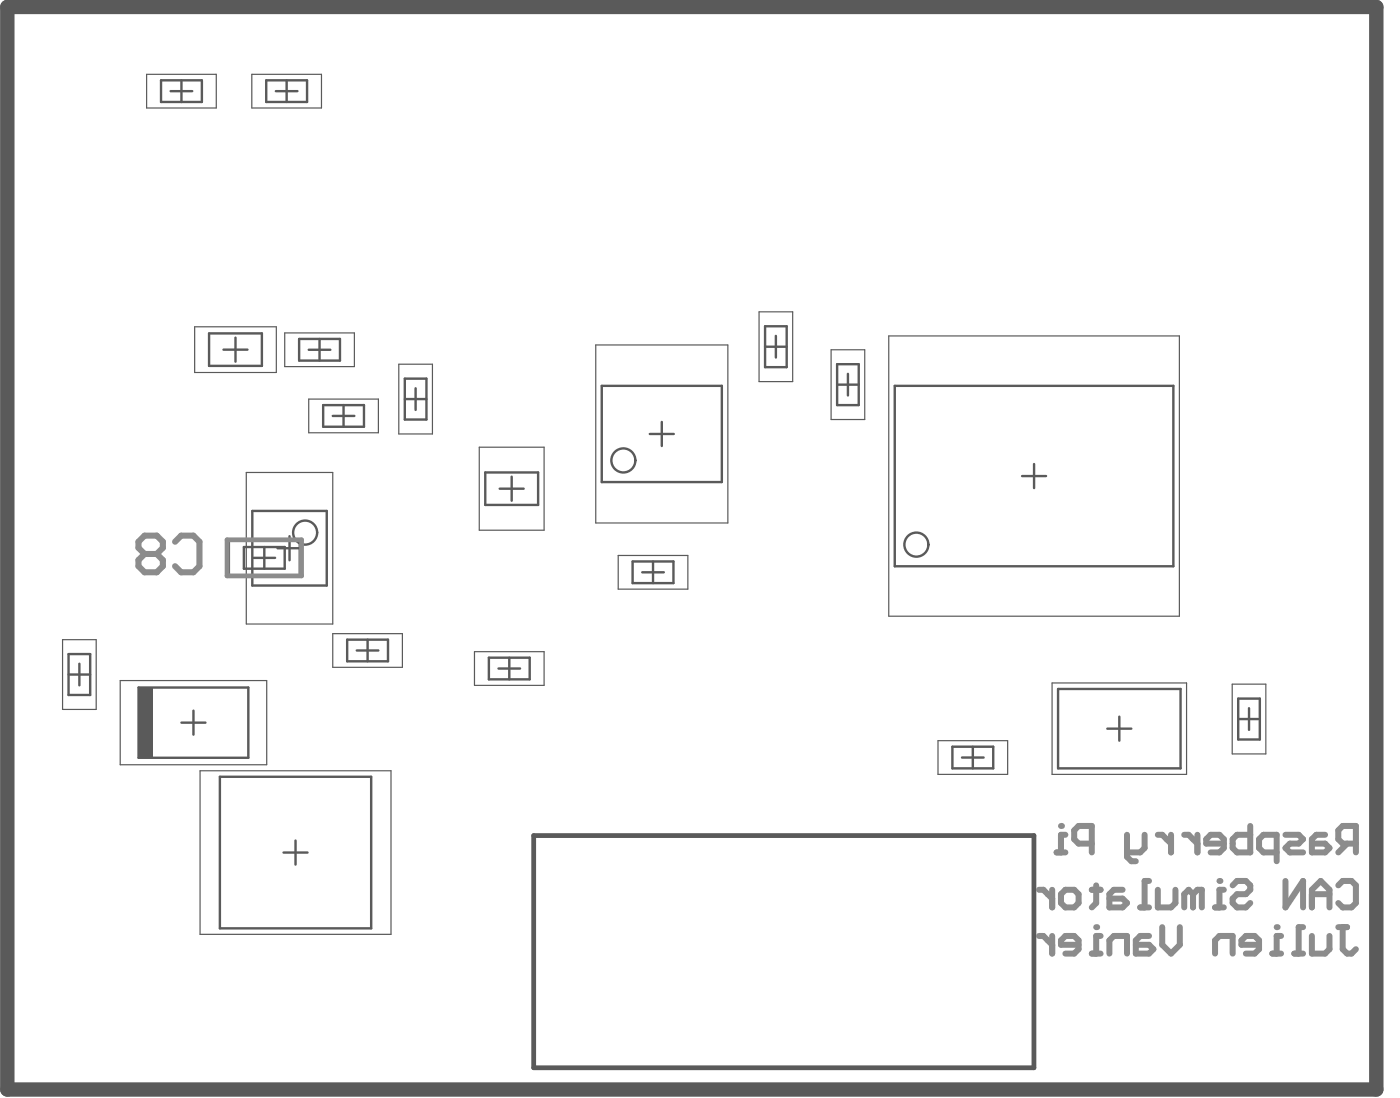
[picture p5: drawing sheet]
<svg xmlns="http://www.w3.org/2000/svg" width="194mm" height="152mm" viewBox="0 0 194 152" stroke-linecap="round" stroke-linejoin="round" font-family="sans-serif">
<g fill="none" stroke="#5a5a5a" stroke-width=".33">
<path d="M22.3 11.1h5.7v3h-5.7zM36.9 11.1h5.7v3h-5.7zM29 46.2h7.3v4.5h-7.3zM41.5 46.9h5.6v3h-5.6zM44.8 56.1h5.6v3h-5.6zM56.1 52.4h3v5.7h-3zM83.4 53.4h16.6v13.4h-16.6zM106 45.2h3v5.6h-3zM116 50.4h3v5.7h-3zM124 53.4h38.6v25h-38.6zM33.8 75.8h5.7v3h-5.7zM35 70.8h10.3v10.3h-10.3z"/>
<path d="M67.3 65.4h7.3v4.5h-7.3zM87.7 77.8h5.6v2.9h-5.6zM9.5 90.6h3v5.6h-3zM19.2 95.2h15.2v9.7h-15.2zM48.1 88.6h5.7v3h-5.7zM67.8 91.1h5.6v3h-5.6zM146.6 95.4h17v11h-17zM171.6 96.7h3v5.7h-3zM30.5 107.6h20.9v21h-20.9zM132 103.4h5.7v3h-5.7z"/>
</g>
<path d="M19.2 95.2h2.1v9.7h-2.1z" fill-rule="evenodd" fill="#5a5a5a"/>
<g fill="none" stroke="#5a5a5a" stroke-width=".33">
<path d="M23.6 12.6h3M25.1 11.1v3M38.2 12.6h3M39.7 11.1v3M31 48.4h3.3M32.6 46.8v3.3M42.8 48.4h3M44.3 46.9v3M46.1 57.6h3M47.6 56.1v3M56.1 55.3h3M57.6 53.8v3"/>
<path d="M91.7 58.4v3.4M106 48h3M107.5 46.5v3M116 53.3h3M117.5 51.8v3M35.1 77.3h3M36.6 75.8v3M38.5 75.9h3.3M40.1 74.3v3.3M69.3 67.7h3.3M70.9 66v3.3M89 79.2h3"/>
<path d="M90.1 60.1h3.3M90.5 77.8v2.9M141.6 65.9h3.4M143.3 64.3v3.3M9.5 93.4h3M11 91.9v3M26.8 98.4v3.3M49.4 90.1h3M50.9 88.6v3M69.1 92.6h3M70.6 91.1v3M155.1 99.2v3.4"/>
<path d="M171.6 99.6h3M173.1 98.1v3M25.1 100.1h3.4M39.3 118.1h3.3M41 116.4v3.3M133.3 104.9h3M134.8 103.4v3M153.5 100.9h3.3"/>
<circle cx="42.3" cy="73.8" r="1.66"/>
<circle cx="86.4" cy="63.8" r="1.66"/>
<circle cx="127" cy="75.4" r="1.66"/>
</g>
<g fill="none" stroke="#5a5a5a" stroke-width=".17">
<path d="M20.3 10.3h9.7v4.7h-9.7zM34.9 10.3h9.7v4.7h-9.7zM27 45.3h11.3v6.3h-11.3zM39.5 46.1h9.6v4.7h-9.6zM42.8 55.3h9.6v4.6h-9.6zM55.3 50.4h4.6v9.7h-4.6zM82.6 47.8h18.3v24.6h-18.3zM105.2 43.2h4.7v9.6h-4.7zM115.2 48.4h4.6v9.7h-4.6zM123.2 46.5h40.3v38.8h-40.3zM31.8 74.9h9.7v4.7h-9.7zM34.1 65.4h12v21h-12z"/>
<path d="M66.4 61.9h9v11.5h-9zM85.7 76.9h9.6v4.7h-9.6zM8.7 88.6h4.6v9.6h-4.6zM16.7 94.2h20.3v11.7h-20.3zM46.1 87.7h9.7v4.7h-9.7zM65.8 90.2h9.6v4.7h-9.6zM145.8 94.6h18.6v12.6h-18.6zM170.8 94.7h4.6v9.7h-4.6zM27.7 106.7h26.5v22.7h-26.5zM130 102.6h9.7v4.6h-9.7z"/>
</g>
<path d="M74 115.7h69.3v32.2h-69.3z" fill="none" stroke="#5a5a5a" stroke-width=".66"/>
<path d="M1 1h189.7v149.9h-189.7z" fill="none" stroke="#5a5a5a" stroke-width="2"/>
<path d="M31.5 74.8h10.3v4.9h-10.3z" fill="none" stroke="#8c8c8c" stroke-width=".66"/>
<path d="M20 76.7l-.8-.8v-.9l.8-.8h1.7l.9 .8v.9l-.9 .8M20 76.7l-.8 .9v.8l.8 .8h1.7l.9-.8v-.8l-.9-.9M20 76.7h1.7M24.3 75l.8-.8h1.7l.8 .8v3.4l-.8 .8h-1.7l-.8-.8" fill="none" stroke="#8c8c8c" stroke-width=".84"/>
<g fill="none" stroke="#8c8c8c" stroke-width=".83">
<path d="M146.4 118h1.3M147.7 115.6h-.7v2.4M151.3 116.8h-1.8l-.6-.6v-1.2l.6-.6h1.8v3.6M156.2 115.6v3.1l.6 .6h.6M158.6 115.6v1.8l-.6 .6h-1.8M160.5 115.6h.6l1.2 1.2M162.3 115.6v2.4M164.1 115.6h.6l1.3 1.2M166 115.6v2.4M169.6 116.8h-2.4v-.6l.6-.6h1.2l.6 .6v1.2l-.6 .6h-1.2M173.3 114.4v3.6h-1.9l-.6-.6v-1.2l.6-.6h1.9M176.9 118h-1.8l-.6-.6v-1.2l.6-.6h1.8v3.7"/>
<path d="M178.2 115.6h1.8l.6 .6-.6 .6h-1.2l-.6 .6 .6 .6h1.8M183.6 115.6h-1.2l-.6 .6v1.8h1.8l.7-.6-.7-.6h-1.8M186.7 116.8l-1.2 1.2M187.9 116.8h-1.8l-.6-.6v-1.2l.6-.6h1.8v3.6"/>
</g>
<circle cx="147" cy="114.4" r=".42" fill="#8c8c8c"/>
<path d="M168.4 125.7h1.2M169.6 123.2h-.6v2.5M170.8 122.6l.6-.6h1.3l.6 .6v.6l-.6 .6h-1.3l-.6 .6v.6l.6 .7h1.3l.6-.7M178.2 122v3.7l2.4-3.7v3.7M181.8 125.7v-2.5l1.2-1.2 1.3 1.2v2.5M181.8 123.8h2.5M185.5 122.6l.6-.6h1.2l.6 .6v2.4l-.6 .7h-1.2l-.6-.7" fill="none" stroke="#8c8c8c" stroke-width=".83"/>
<circle cx="169" cy="122" r=".42" fill="#8c8c8c"/>
<g fill="none" stroke="#8c8c8c" stroke-width=".83">
<path d="M144 123.2h.6l1.2 1.2M145.8 123.2v2.5M147.7 123.2h1.2l.6 .6v1.2l-.6 .7h-1.2l-.7-.7v-1.2zM151.3 123.2h1.2M151.9 122.6v2.4l-.6 .7M155.6 123.2h-1.2l-.6 .6v1.9h1.8l.6-.7-.6-.6h-1.8M158 125.7h1.2M159.2 122h-.6v3.7M160.5 123.2v2.5h1.8l.6-.7v-1.8M165.3 123.8l.7-.6h.6v2.5M165.3 123.8v1.9M165.3 123.8l-.6-.6-.6 .6v1.9"/>
<path d="M176.3 132.1h1.2M177.5 129.6h-.6v2.5M179.4 132.1h1.2M180.6 128.4h-.6v3.7M181.8 129.6v2.5h1.8l.7-.7v-1.8M185.5 128.4h1.2M186.1 128.4v3l.6 .7h.6l.6-.7"/>
</g>
<circle cx="176.9" cy="128.4" r=".42" fill="#8c8c8c"/>
<path d="M151.3 132.1h1.2M152.5 129.6h-.6v2.5M153.8 132.1v-1.9l.6-.6h1.8v2.5M159.2 129.6h-1.2l-.6 .6v1.9h1.8l.7-.7-.7-.6h-1.8M161.1 128.4v2.4l1.2 1.3 1.2-1.3v-2.4M168.4 132.1v-1.9l.6-.6h1.8v2.5M174.5 130.8h-2.4v-.6l.6-.6h1.2l.6 .6v1.2l-.6 .7h-1.2" fill="none" stroke="#8c8c8c" stroke-width=".83"/>
<circle cx="151.9" cy="128.4" r=".42" fill="#8c8c8c"/>
<path d="M144 129.6h.6l1.2 1.2M145.8 129.6v2.5M149.5 130.8h-2.5v-.6l.7-.6h1.2l.6 .6v1.2l-.6 .7h-1.2" fill="none" stroke="#8c8c8c" stroke-width=".83"/>
</svg>
